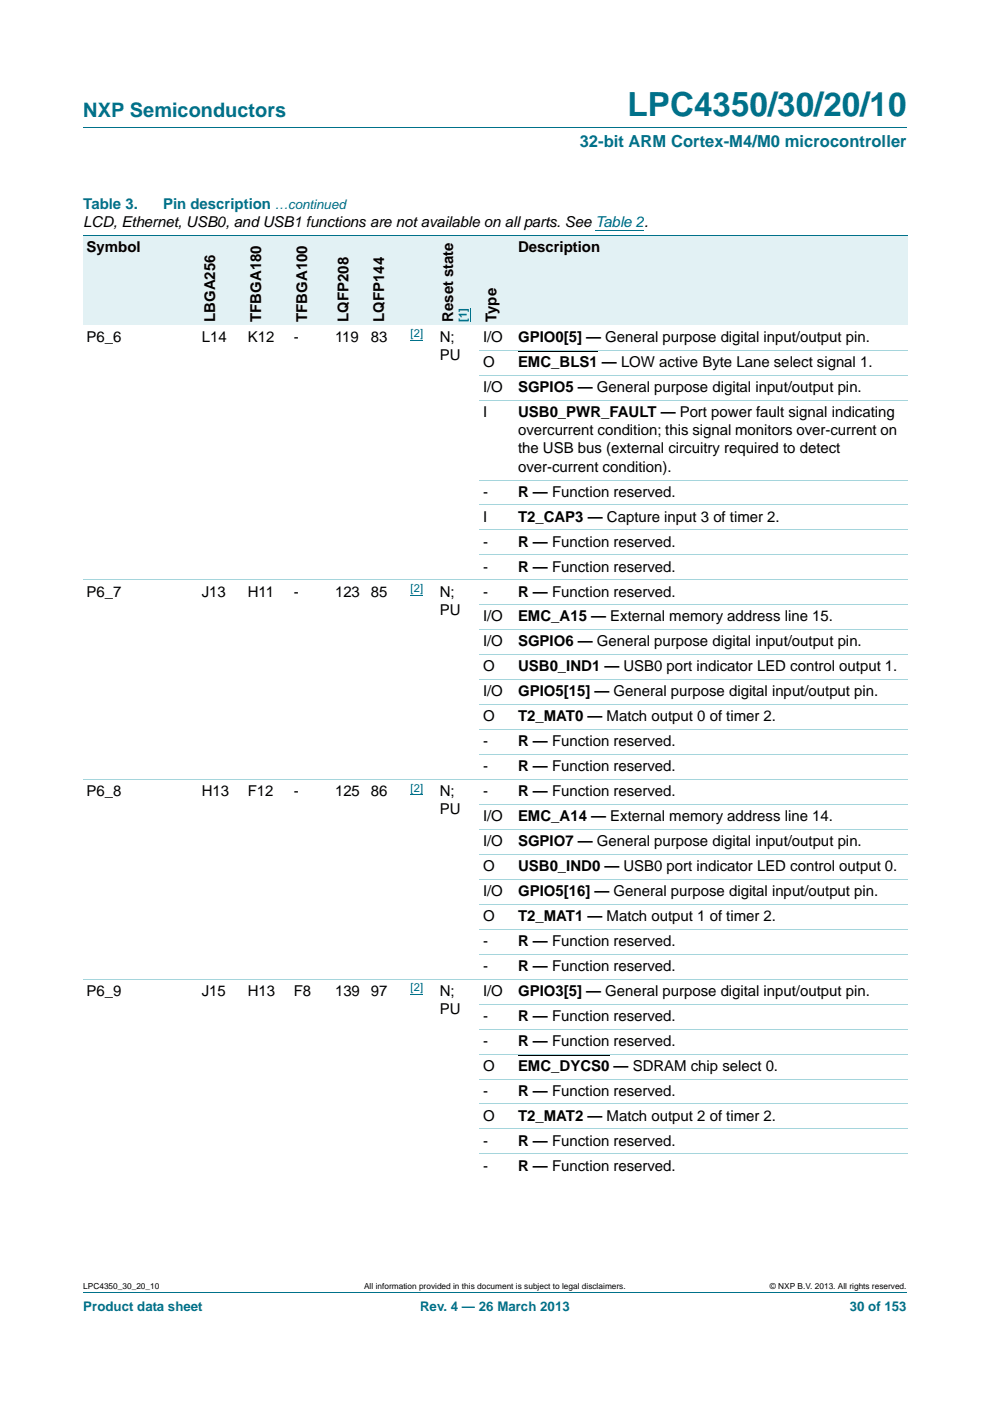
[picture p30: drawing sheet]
<svg xmlns="http://www.w3.org/2000/svg" width="210mm" height="297mm" viewBox="0 0 210 297" stroke-linecap="round" stroke-linejoin="round" font-family="sans-serif">
<defs><g id="words">
<text font-size="7" fill="#00718a" x="133.1" y="24.6">LPC4350/30/20/10</text>
<text font-size="4.2" fill="#00718a" x="17.7" y="24.9">NXP Semiconductors</text>
<text font-size="3.5" fill="#00718a" x="123" y="31.1">32-bit ARM Cortex-M4/M0 microcontroller</text>
<g font-size="3.2" fill="#00718a">
<text x="17.7" y="44.3">Table 3.</text>
<text x="34.6" y="44.3">Pin description</text>
</g>
<g font-size="3.2">
<text x="17.7" y="48.2">LCD, Ethernet, USB0, and USB1 functions are not available on all parts. See Table 2.</text>
<text x="18.4" y="53.4">Symbol</text>
<text x="109.9" y="53.4">Description</text>
<text x="45.6" y="68.3" transform="rotate(-90 45.6 68.3)">LBGA256</text>
<text x="55.4" y="68.3" transform="rotate(-90 55.4 68.3)">TFBGA180</text>
<text x="65.2" y="68.3" transform="rotate(-90 65.2 68.3)">TFBGA100</text>
<text x="73.9" y="68.3" transform="rotate(-90 73.9 68.3)">LQFP208</text>
<text x="81.5" y="68.3" transform="rotate(-90 81.5 68.3)">LQFP144</text>
<text x="96.1" y="68.3" transform="rotate(-90 96.1 68.3)">Reset state</text>
<text x="105.3" y="68.3" transform="rotate(-90 105.3 68.3)">Type</text>
<text x="18.4" y="72.5">P6_6</text>
<text x="42.8" y="72.5">L14</text>
<text x="52.5" y="72.5">K12</text>
<text x="62.3" y="72.5">-</text>
<text x="71.1" y="72.5">119</text>
<text x="78.7" y="72.5">83</text>
<text x="93.3" y="72.5">N;</text>
<text x="93.3" y="76.4">PU</text>
<text x="102.4" y="72.5">I/O</text>
<text x="102.4" y="77.8">O</text>
<text x="109.9" y="72.5">GPIO0[5] — General purpose digital input/output pin.</text>
<text x="109.9" y="77.8">EMC_BLS1 — LOW active Byte Lane select signal 1.</text>
<text x="102.4" y="83.1">I/O</text>
<text x="109.9" y="83.1">SGPIO5 — General purpose digital input/output pin.</text>
<text x="102.4" y="88.4">I</text>
<text x="109.9" y="88.4">USB0_PWR_FAULT — Port power fault signal indicating</text>
<text x="109.9" y="92.2">overcurrent condition; this signal monitors over-current on</text>
<text x="109.9" y="96.1">the USB bus (external circuitry required to detect</text>
<text x="109.9" y="100">over-current condition).</text>
<text x="102.4" y="105.3">-</text>
<text x="109.9" y="105.3">R — Function reserved.</text>
<text x="102.4" y="110.6">I</text>
<text x="109.9" y="110.6">T2_CAP3 — Capture input 3 of timer 2.</text>
<text x="102.4" y="115.9">-</text>
<text x="109.9" y="115.9">R — Function reserved.</text>
<text x="102.4" y="121.2">-</text>
<text x="109.9" y="121.2">R — Function reserved.</text>
<text x="18.4" y="126.5">P6_7</text>
<text x="42.8" y="126.5">J13</text>
<text x="52.5" y="126.5">H11</text>
<text x="62.3" y="126.5">-</text>
<text x="71.1" y="126.5">123</text>
<text x="78.7" y="126.5">85</text>
<text x="93.3" y="126.5">N;</text>
<text x="93.3" y="130.3">PU</text>
<text x="102.4" y="126.5">-</text>
<text x="102.4" y="131.8">I/O</text>
<text x="109.9" y="126.5">R — Function reserved.</text>
<text x="109.9" y="131.8">EMC_A15 — External memory address line 15.</text>
<text x="102.4" y="137.1">I/O</text>
<text x="109.9" y="137.1">SGPIO6 — General purpose digital input/output pin.</text>
<text x="102.4" y="142.3">O</text>
<text x="109.9" y="142.3">USB0_IND1 — USB0 port indicator LED control output 1.</text>
<text x="102.4" y="147.6">I/O</text>
<text x="109.9" y="147.6">GPIO5[15] — General purpose digital input/output pin.</text>
<text x="102.4" y="152.9">O</text>
<text x="109.9" y="152.9">T2_MAT0 — Match output 0 of timer 2.</text>
<text x="102.4" y="158.2">-</text>
<text x="109.9" y="158.2">R — Function reserved.</text>
<text x="102.4" y="163.5">-</text>
<text x="109.9" y="163.5">R — Function reserved.</text>
<text x="18.4" y="168.8">P6_8</text>
<text x="42.8" y="168.8">H13</text>
<text x="52.5" y="168.8">F12</text>
<text x="62.3" y="168.8">-</text>
<text x="71.1" y="168.8">125</text>
<text x="78.7" y="168.8">86</text>
<text x="93.3" y="168.8">N;</text>
<text x="93.3" y="172.7">PU</text>
<text x="102.4" y="168.8">-</text>
<text x="109.9" y="168.8">R — Function reserved.</text>
<text x="102.4" y="174.1">I/O</text>
<text x="102.4" y="179.4">I/O</text>
<text x="109.9" y="174.1">EMC_A14 — External memory address line 14.</text>
<text x="109.9" y="179.4">SGPIO7 — General purpose digital input/output pin.</text>
<text x="102.4" y="184.7">O</text>
<text x="109.9" y="184.7">USB0_IND0 — USB0 port indicator LED control output 0.</text>
<text x="102.4" y="190">I/O</text>
<text x="109.9" y="190">GPIO5[16] — General purpose digital input/output pin.</text>
<text x="102.4" y="195.3">O</text>
<text x="109.9" y="195.3">T2_MAT1 — Match output 1 of timer 2.</text>
<text x="102.4" y="200.6">-</text>
<text x="109.9" y="200.6">R — Function reserved.</text>
<text x="102.4" y="205.9">-</text>
<text x="109.9" y="205.9">R — Function reserved.</text>
<text x="18.4" y="211.1">P6_9</text>
<text x="42.8" y="211.1">J15</text>
<text x="52.5" y="211.1">H13</text>
<text x="62.3" y="211.1">F8</text>
<text x="71.1" y="211.1">139</text>
<text x="78.7" y="211.1">97</text>
<text x="93.3" y="211.1">N;</text>
<text x="93.3" y="215">PU</text>
<text x="102.4" y="211.1">I/O</text>
<text x="109.9" y="211.1">GPIO3[5] — General purpose digital input/output pin.</text>
<text x="102.4" y="216.4">-</text>
<text x="102.4" y="221.7">-</text>
<text x="109.9" y="216.4">R — Function reserved.</text>
<text x="109.9" y="221.7">R — Function reserved.</text>
<text x="102.4" y="227">O</text>
<text x="109.9" y="227">EMC_DYCS0 — SDRAM chip select 0.</text>
<text x="102.4" y="232.3">-</text>
<text x="109.9" y="232.3">R — Function reserved.</text>
<text x="102.4" y="237.6">O</text>
<text x="109.9" y="237.6">T2_MAT2 — Match output 2 of timer 2.</text>
<text x="102.4" y="242.9">-</text>
<text x="109.9" y="242.9">R — Function reserved.</text>
<text x="102.4" y="248.2">-</text>
<text x="109.9" y="248.2">R — Function reserved.</text>
</g>
<g font-size="2.8" fill="#00718a">
<text x="58.3" y="44.3">…continued</text>
<text x="17.7" y="277.9">Product data sheet</text>
<text x="89.1" y="277.9">Rev. 4 — 26 March 2013</text>
<text x="180.2" y="277.9">30 of 153</text>
</g>
<g font-size="2.4" fill="#00f">
<text x="87.1" y="71.5">[2]</text>
<text x="99" y="68.3" transform="rotate(-90 99 68.3)">[1]</text>
<text x="87.1" y="125.5">[2]</text>
<text x="87.1" y="167.9">[2]</text>
<text x="87.1" y="210.2">[2]</text>
</g>
<g font-size="1.8">
<text x="17.7" y="273.3">LPC4350_30_20_10</text>
<text x="77.2" y="273.3">All information provided in this document is subject to legal disclaimers.</text>
<text x="163.3" y="273.3">© NXP B.V. 2013. All rights reserved.</text>
</g>
</g></defs>
<path d="M17.7 27h174.6M17.7 273.9h174.6" fill="none" stroke="#00718a" stroke-width=".21"/>
<path d="M126.3 48.9h10.3M87.1 72.2h2.6M87.1 126.2h2.6M87.1 168.6h2.6M87.1 210.9h2.6" fill="none" stroke="#00f" stroke-width=".21"/>
<path d="M109.9 74.5h16.9M109.9 223.7h19.4" fill="none" stroke="#000" stroke-width=".34"/>
<g fill="#e2f1f4">
<path d="M17.7 49.9h24.4v19.1h-24.4z"/>
<path d="M42.1 49.9h9.8v19.1h-9.8z"/>
<path d="M51.9 49.9h9.7v19.1h-9.7z"/>
<path d="M61.6 49.9h8.8v19.1h-8.8z"/>
<path d="M70.4 49.9h7.6v19.1h-7.6z"/>
<path d="M78 49.9h8.4v19.1h-8.4z"/>
<path d="M86.4 49.9h15.3v19.1h-15.3z"/>
</g>
<path d="M99.7 65.3v3" fill="none" stroke="#00f" stroke-width=".21"/>
<g fill="#e2f1f4">
<path d="M101.7 49.9h7.5v19.1h-7.5z"/>
<path d="M109.2 49.9h83.3v19.1h-83.3z"/>
</g>
<path d="M17.7 49.9h174.8" fill="none" stroke="#00718a" stroke-width=".21"/>
<g fill="none" stroke="#a5d5dc" stroke-width=".21">
<path d="M101.7 74.3h90.8M101.7 79.5h90.8M101.7 84.8h90.8M101.7 101.8h90.8M101.7 107.1h90.8M101.7 112.4h90.8M101.7 117.6h90.8M17.7 122.9h174.8M101.7 128.2h90.8M101.7 133.5h90.8M101.7 138.8h90.8M101.7 144.1h90.8"/>
<path d="M101.7 149.4h90.8M101.7 154.7h90.8M101.7 160h90.8M17.7 165.3h174.8M101.7 170.6h90.8M101.7 175.9h90.8M101.7 181.1h90.8M101.7 186.4h90.8M101.7 191.7h90.8M101.7 197h90.8M17.7 207.6h174.8M101.7 202.3h90.8"/>
<path d="M101.7 212.9h90.8M101.7 218.2h90.8M101.7 223.5h90.8M101.7 228.8h90.8M101.7 234.1h90.8M101.7 239.4h90.8M101.7 244.6h90.8"/>
</g>
<use href="#words"/>
</svg>
